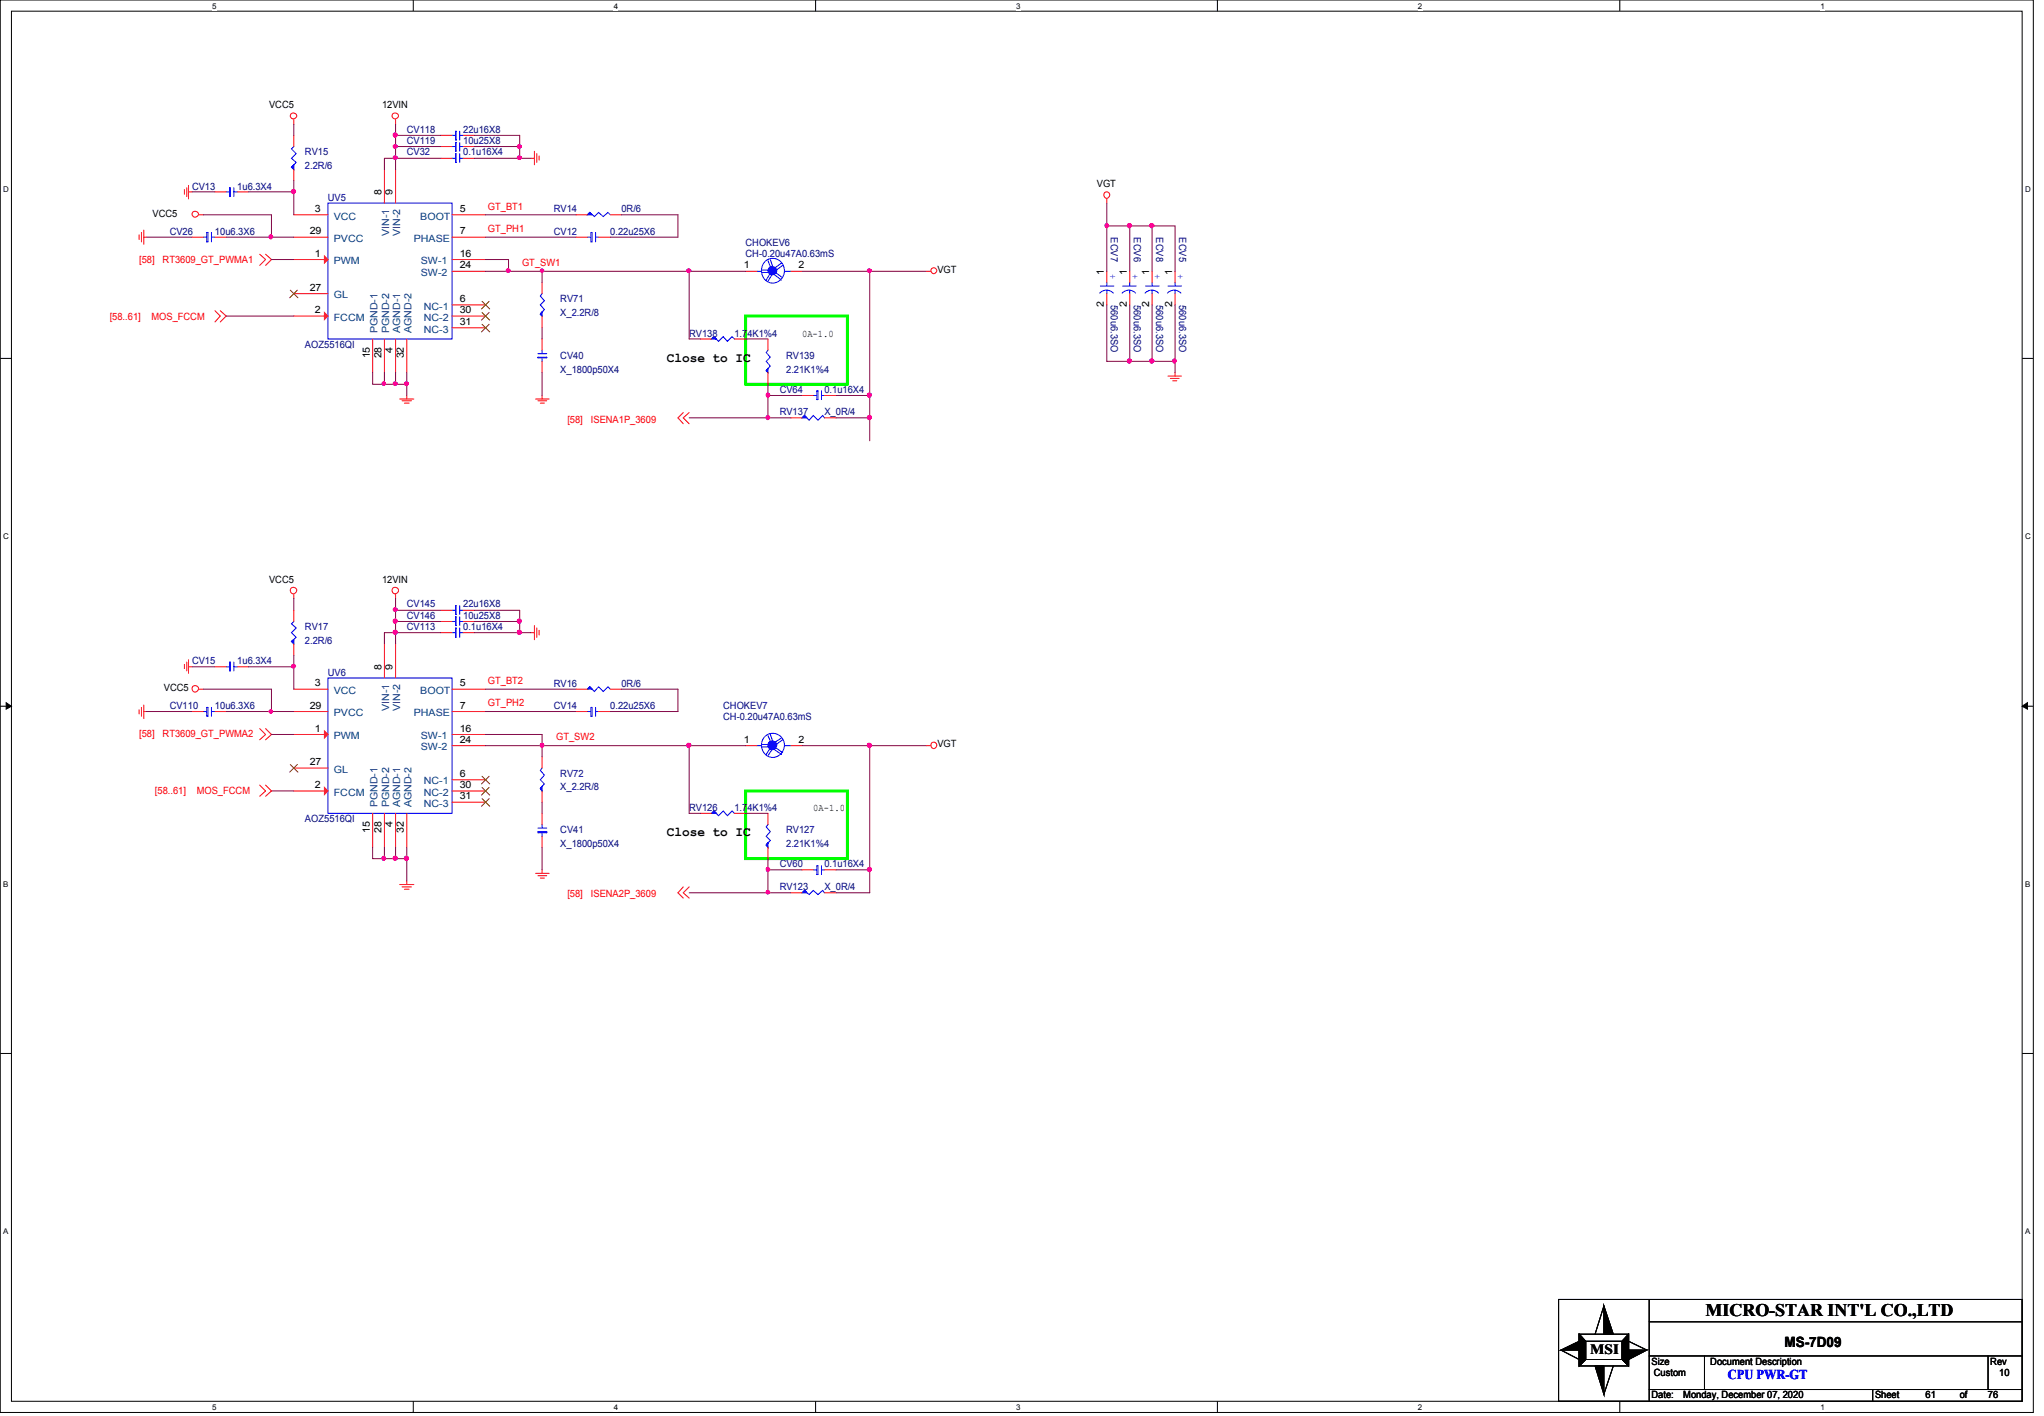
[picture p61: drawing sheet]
<svg xmlns="http://www.w3.org/2000/svg" width="294mm" height="204mm" viewBox="0 0 294 204" stroke-linecap="round" stroke-linejoin="round" font-family="sans-serif">
<defs><g id="words">
<text font-size="2.5" x="245.5" y="189.3">MICRO-STAR INT'L CO.,LTD</text>
<g font-size="2">
<text x="228.9" y="194.7">MSI</text>
<text x="256.8" y="193.7">MS-7D09</text>
</g>
<g font-size="1.9">
<text x="96" y="52.1">Close to IC</text>
<text x="96" y="120.3">Close to IC</text>
</g>
<text font-size="1.9" fill="#00f" x="248.7" y="198.4">CPU PWR-GT</text>
<g font-size="1.4">
<text x="38.7" y="15.6">VCC5</text>
<text x="55" y="15.6">12VIN</text>
<text x="54.9" y="28.1" transform="rotate(-90 54.9 28.1)">8</text>
<text x="56.5" y="28.1" transform="rotate(-90 56.5 28.1)">9</text>
<text x="157.9" y="26.9">VGT</text>
<text x="22" y="31.2">VCC5</text>
<text x="44.6" y="33.7">29</text>
<text x="45.3" y="30.5">3</text>
<text x="66.2" y="30.5">5</text>
<text x="66.2" y="33.7">7</text>
<text x="44.6" y="41.8">27</text>
<text x="45.3" y="36.9">1</text>
<text x="66.2" y="38.6">24</text>
<text x="66.2" y="36.9">16</text>
<text x="107.1" y="38.6">1</text>
<text x="114.9" y="38.6">2</text>
<text x="134.9" y="39.3">VGT</text>
<text x="158.9" y="39.5" transform="rotate(-90 158.9 39.5)">1</text>
<text x="162.2" y="39.5" transform="rotate(-90 162.2 39.5)">1</text>
<text x="165.4" y="39.5" transform="rotate(-90 165.4 39.5)">1</text>
<text x="168.7" y="39.5" transform="rotate(-90 168.7 39.5)">1</text>
<text x="45.3" y="45">2</text>
<text x="66.2" y="43.4">6</text>
<text x="66.2" y="46.7">31</text>
<text x="66.2" y="45">30</text>
<text x="158.9" y="44.2" transform="rotate(-90 158.9 44.2)">2</text>
<text x="162.2" y="44.2" transform="rotate(-90 162.2 44.2)">2</text>
<text x="165.4" y="44.2" transform="rotate(-90 165.4 44.2)">2</text>
<text x="168.7" y="44.2" transform="rotate(-90 168.7 44.2)">2</text>
<text x="53.2" y="51.6" transform="rotate(-90 53.2 51.6)">15</text>
<text x="54.9" y="51.6" transform="rotate(-90 54.9 51.6)">28</text>
<text x="56.5" y="50.7" transform="rotate(-90 56.5 50.7)">4</text>
<text x="58.1" y="51.6" transform="rotate(-90 58.1 51.6)">32</text>
<text x="115.4" y="48.4">0A-1.0</text>
<text x="38.7" y="83.8">VCC5</text>
<text x="55" y="83.8">12VIN</text>
<text x="23.6" y="99.4">VCC5</text>
<text x="44.6" y="101.9">29</text>
<text x="45.3" y="98.7">3</text>
<text x="54.9" y="96.4" transform="rotate(-90 54.9 96.4)">8</text>
<text x="56.5" y="96.4" transform="rotate(-90 56.5 96.4)">9</text>
<text x="66.2" y="98.7">5</text>
<text x="66.2" y="101.9">7</text>
<text x="45.3" y="105.2">1</text>
<text x="66.2" y="106.8">24</text>
<text x="66.2" y="105.2">16</text>
<text x="107.1" y="106.8">1</text>
<text x="114.9" y="106.8">2</text>
<text x="134.9" y="107.5">VGT</text>
<text x="44.6" y="110.1">27</text>
<text x="45.3" y="113.4">2</text>
<text x="66.2" y="111.8">6</text>
<text x="66.2" y="113.4">30</text>
<text x="53.2" y="119.8" transform="rotate(-90 53.2 119.8)">15</text>
<text x="54.9" y="119.8" transform="rotate(-90 54.9 119.8)">28</text>
<text x="56.5" y="119" transform="rotate(-90 56.5 119)">4</text>
<text x="58.1" y="119.8" transform="rotate(-90 58.1 119.8)">32</text>
<text x="66.2" y="115">31</text>
<text x="117" y="116.7">0A-1.0</text>
<text x="237.7" y="196.3">Size</text>
<text x="238" y="198">Custom</text>
<text x="246.2" y="196.3">Document Description</text>
<text x="286.5" y="196.3">Rev</text>
<text x="287.7" y="198">10</text>
<text x="237.7" y="201.2">Date:</text>
<text x="242.3" y="201.2">Monday, December 07, 2020</text>
<text x="269.9" y="201.2">Sheet</text>
<text x="277.2" y="201.2">61</text>
<text x="282.1" y="201.2">of</text>
<text x="286.1" y="201.2">76</text>
</g>
<g font-size="1.4" fill="#000080">
<text x="43.9" y="22.4">RV15</text>
<text x="58.5" y="20.7">CV119</text>
<text x="58.5" y="19.1">CV118</text>
<text x="58.5" y="22.4">CV32</text>
<text x="66.7" y="20.7">10u25X8</text>
<text x="66.7" y="19.1">22u16X8</text>
<text x="66.7" y="22.4">0.1u16X4</text>
<text x="27.6" y="27.3">CV13</text>
<text x="34.2" y="27.3">1u6.3X4</text>
<text x="43.9" y="24.3">2.2R/6</text>
<text x="47.2" y="28.9">UV5</text>
<text x="24.4" y="33.8">CV26</text>
<text x="30.9" y="33.8">10u6.3X6</text>
<text x="79.7" y="33.8">CV12</text>
<text x="79.7" y="30.5">RV14</text>
<text x="87.8" y="33.8">0.22u25X6</text>
<text x="89.4" y="30.5">0R/6</text>
<text x="107.3" y="35.4">CHOKEV6</text>
<text x="159.9" y="34.1" transform="rotate(90 159.9 34.1)">ECV7</text>
<text x="163.2" y="34.1" transform="rotate(90 163.2 34.1)">ECV6</text>
<text x="166.4" y="34.1" transform="rotate(90 166.4 34.1)">ECV8</text>
<text x="169.7" y="34.1" transform="rotate(90 169.7 34.1)">ECV5</text>
<text x="107.3" y="37">CH-0.20u47A0.63mS</text>
<text x="80.6" y="43.5">RV71</text>
<text x="80.6" y="45.5">X_2.2R/8</text>
<text x="159.9" y="43.9" transform="rotate(90 159.9 43.9)">560u6.3SO</text>
<text x="163.2" y="43.9" transform="rotate(90 163.2 43.9)">560u6.3SO</text>
<text x="166.4" y="43.9" transform="rotate(90 166.4 43.9)">560u6.3SO</text>
<text x="169.7" y="43.9" transform="rotate(90 169.7 43.9)">560u6.3SO</text>
<text x="43.9" y="50">AOZ5516QI</text>
<text x="80.6" y="51.6">CV40</text>
<text x="80.6" y="53.6">X_1800p50X4</text>
<text x="99.2" y="48.4">RV138</text>
<text x="105.7" y="48.4">1.74K1%4</text>
<text x="113.2" y="51.6">RV139</text>
<text x="113.2" y="53.6">2.21K1%4</text>
<text x="112.2" y="59.8">RV137</text>
<text x="112.2" y="56.6">CV64</text>
<text x="118.7" y="59.8">X_0R/4</text>
<text x="118.7" y="56.6">0.1u16X4</text>
<text x="58.5" y="89.1">CV146</text>
<text x="58.5" y="87.4">CV145</text>
<text x="66.7" y="89.1">10u25X8</text>
<text x="66.7" y="87.4">22u16X8</text>
<text x="27.6" y="95.5">CV15</text>
<text x="34.2" y="95.5">1u6.3X4</text>
<text x="43.9" y="90.7">RV17</text>
<text x="43.9" y="92.6">2.2R/6</text>
<text x="58.5" y="90.7">CV113</text>
<text x="66.7" y="90.7">0.1u16X4</text>
<text x="47.2" y="97.2">UV6</text>
<text x="79.7" y="98.8">RV16</text>
<text x="89.4" y="98.8">0R/6</text>
<text x="24.4" y="102">CV110</text>
<text x="30.9" y="102">10u6.3X6</text>
<text x="79.7" y="102">CV14</text>
<text x="87.8" y="102">0.22u25X6</text>
<text x="104.1" y="102">CHOKEV7</text>
<text x="104.1" y="103.6">CH-0.20u47A0.63mS</text>
<text x="80.6" y="111.8">RV72</text>
<text x="80.6" y="113.7">X_2.2R/8</text>
<text x="43.9" y="118.3">AOZ5516QI</text>
<text x="80.6" y="119.9">CV41</text>
<text x="99.2" y="116.7">RV126</text>
<text x="105.7" y="116.7">1.74K1%4</text>
<text x="113.2" y="119.9">RV127</text>
<text x="80.6" y="121.8">X_1800p50X4</text>
<text x="112.2" y="124.8">CV60</text>
<text x="113.2" y="121.8">2.21K1%4</text>
<text x="118.7" y="124.8">0.1u16X4</text>
<text x="112.2" y="128">RV123</text>
<text x="118.7" y="128">X_0R/4</text>
</g>
<g font-size="1.4" fill="#004080">
<text x="48" y="31.6">VCC</text>
<text x="48" y="34.8">PVCC</text>
<text x="56" y="34" transform="rotate(-90 56 34)">VIN-1</text>
<text x="57.6" y="34" transform="rotate(-90 57.6 34)">VIN-2</text>
<text x="59.6" y="34.8">PHASE</text>
<text x="60.5" y="31.6">BOOT</text>
<text x="48" y="38">PWM</text>
<text x="60.6" y="39.7">SW-2</text>
<text x="60.6" y="38">SW-1</text>
<text x="48" y="46.1">FCCM</text>
<text x="48" y="42.9">GL</text>
<text x="54.3" y="47.9" transform="rotate(-90 54.3 47.9)">PGND-1</text>
<text x="56" y="47.9" transform="rotate(-90 56 47.9)">PGND-2</text>
<text x="57.6" y="47.9" transform="rotate(-90 57.6 47.9)">AGND-1</text>
<text x="59.2" y="47.9" transform="rotate(-90 59.2 47.9)">AGND-2</text>
<text x="61" y="44.5">NC-1</text>
<text x="61" y="47.8">NC-3</text>
<text x="61" y="46.1">NC-2</text>
<text x="48" y="99.8">VCC</text>
<text x="60.5" y="99.8">BOOT</text>
<text x="48" y="106.3">PWM</text>
<text x="48" y="103">PVCC</text>
<text x="56" y="102.3" transform="rotate(-90 56 102.3)">VIN-1</text>
<text x="57.6" y="102.3" transform="rotate(-90 57.6 102.3)">VIN-2</text>
<text x="59.6" y="103">PHASE</text>
<text x="60.6" y="107.9">SW-2</text>
<text x="60.6" y="106.3">SW-1</text>
<text x="48" y="111.2">GL</text>
<text x="61" y="112.9">NC-1</text>
<text x="48" y="114.5">FCCM</text>
<text x="54.3" y="116.2" transform="rotate(-90 54.3 116.2)">PGND-1</text>
<text x="56" y="116.2" transform="rotate(-90 56 116.2)">PGND-2</text>
<text x="57.6" y="116.2" transform="rotate(-90 57.6 116.2)">AGND-1</text>
<text x="59.2" y="116.2" transform="rotate(-90 59.2 116.2)">AGND-2</text>
<text x="61" y="116.1">NC-3</text>
<text x="61" y="114.5">NC-2</text>
</g>
<g font-size="1.4" fill="#f00">
<text x="70.2" y="30.1">GT_BT1</text>
<text x="70.2" y="33.4">GT_PH1</text>
<text x="20" y="37.8">[58]</text>
<text x="23.4" y="37.8">RT3609_GT_PWMA1</text>
<text x="75.1" y="38.3">GT_SW1</text>
<text x="15.8" y="46">[58..61]</text>
<text x="21.8" y="46">MOS_FCCM</text>
<text x="81.7" y="60.8">[58]</text>
<text x="85" y="60.8">ISENA1P_3609</text>
<text x="70.2" y="98.4">GT_BT2</text>
<text x="70.2" y="101.6">GT_PH2</text>
<text x="20" y="106.1">[58]</text>
<text x="23.4" y="106.1">RT3609_GT_PWMA2</text>
<text x="80" y="106.5">GT_SW2</text>
<text x="22.3" y="114.2">[58..61]</text>
<text x="28.3" y="114.2">MOS_FCCM</text>
<text x="81.7" y="129">[58]</text>
<text x="85" y="129">ISENA2P_3609</text>
</g>
<g font-size="1.4" fill="#00f">
<text x="159.7" y="39.5" transform="rotate(90 159.7 39.5)">+</text>
<text x="162.9" y="39.5" transform="rotate(90 162.9 39.5)">+</text>
<text x="166.2" y="39.5" transform="rotate(90 166.2 39.5)">+</text>
<text x="169.5" y="39.5" transform="rotate(90 169.5 39.5)">+</text>
</g>
<g font-size="1.1">
<text x="30.5" y="1.3">5</text>
<text x="88.3" y="1.3">4</text>
<text x="146.3" y="1.3">3</text>
<text x="204.1" y="1.3">2</text>
<text x="262" y="1.3">1</text>
<text x=".5" y="27.6">D</text>
<text x="291.5" y="27.6">D</text>
<text x=".5" y="77.6">C</text>
<text x="291.5" y="77.6">C</text>
<text x=".5" y="127.6">B</text>
<text x="291.5" y="127.6">B</text>
<text x=".5" y="177.5">A</text>
<text x="291.5" y="177.5">A</text>
<text x="30.5" y="202.9">5</text>
<text x="88.3" y="202.9">4</text>
<text x="146.3" y="202.9">3</text>
<text x="204.1" y="202.9">2</text>
<text x="262" y="202.9">1</text>
</g>
</g></defs>
<path d="M0 0h292.7v203.2h-292.7zM1.6 1.6h289.4v200h-289.4z" fill="none" stroke="#000" stroke-width=".14"/>
<g fill="#fff">
<path d="M30.5 .3h.6v1.2h-.6z"/>
<path d="M30.5 201.9h.6v1.2h-.6z"/>
</g>
<path d="M59.5 0v1.6M59.5 201.6v1.6" fill="none" stroke="#000" stroke-width=".14"/>
<g fill="#fff">
<path d="M88.3 .3h.6v1.2h-.6z"/>
<path d="M88.3 201.9h.6v1.2h-.6z"/>
</g>
<path d="M117.4 0v1.6M117.4 201.6v1.6" fill="none" stroke="#000" stroke-width=".14"/>
<g fill="#fff">
<path d="M146.3 .3h.6v1.2h-.6z"/>
<path d="M146.3 201.9h.6v1.2h-.6z"/>
</g>
<path d="M175.2 0v1.6M175.2 201.6v1.6" fill="none" stroke="#000" stroke-width=".14"/>
<g fill="#fff">
<path d="M204.1 .3h.6v1.2h-.6z"/>
<path d="M204.1 201.9h.6v1.2h-.6z"/>
</g>
<path d="M233.1 0v1.6M233.1 201.6v1.6" fill="none" stroke="#000" stroke-width=".14"/>
<g fill="#fff">
<path d="M262 .3h.6v1.2h-.6z"/>
<path d="M262 201.9h.6v1.2h-.6z"/>
<path d="M.5 26.6h.7v1.3h-.7z"/>
<path d="M291.5 26.6h.7v1.3h-.7z"/>
<path d="M.5 76.5h.7v1.3h-.7z"/>
<path d="M291.5 76.5h.7v1.3h-.7z"/>
</g>
<path d="M0 51.6h1.6M291 51.6h1.7" fill="none" stroke="#000" stroke-width=".14"/>
<g fill="#fff">
<path d="M.5 126.6h.6v1.2h-.6z"/>
<path d="M291.5 126.6h.6v1.2h-.6z"/>
</g>
<path d="M0 101.6h1.6M.9 101.1l.7 .5-.7 .4zM291 101.6h1.7M291 101.6l.8-.5v.9z" fill="none" stroke="#000" stroke-width=".14"/>
<path d="M.9 101.1l.7 .5-.7 .4zM291 101.6l.8-.5v.9z" fill="#000"/>
<g fill="#fff">
<path d="M.5 176.5h.6v1.3h-.6z"/>
<path d="M291.5 176.5h.6v1.3h-.6z"/>
</g>
<g fill="none" stroke="#000" stroke-width=".14">
<path d="M0 151.6h1.6M291 151.6h1.7M224.3 186.9h66.7v14.7h-66.7zM224.7 194.2l2.6-1.2v1.2zM224.7 194.2l2.6 1.4M227.3 191.9l.9 1.1v2.6l-.9 .9zM227.3 191.9l.9 1.1M227.3 191.9h7.1v4.6h-7.1zM228.2 195.6l-.9 .9M228.2 193h5.3v2.6h-5.3zM229.6 196.5h1.2v4.1zM230.8 187.9l1.4 4h-1.4z"/>
<path d="M230.8 187.9l-1.2 4M232.2 196.5l-1.4 4.1M233.5 195.6l.9 .9M234.4 193l2.6 1.2M234.4 194.2h2.6l-2.6 1.4zM234.4 191.9v4.6l-.9-.9v-2.6zM234.4 191.9l-.9 1.1M237.4 199.9h53.6M237.4 195.1h53.6M237.4 190.2h53.6M237.4 186.9v14.7M245.3 195.1v4.8"/>
<path d="M269.5 199.9v1.7M286.1 195.1v4.8"/>
</g>
<path d="M107.3 45.5h14.7v9.8h-14.7zM107.3 113.8h14.7v9.7h-14.7z" fill="none" stroke="#0f0" stroke-width=".42"/>
<g fill="none" stroke="#f00" stroke-width=".14">
<path d="M42.3 17.2v.7M56.9 17.2v.7M20 33.8v.7M20.4 33.4v1.4M20.7 34.1h.4M20.7 33.1v2M26.5 27.3v.6M26.9 27v1.3M27.1 27.6h.5M27.1 26.7v1.9M28.7 30.9h.5M30.9 27.6h1.7"/>
<path d="M34.2 27.6h1.6M37.4 36.6l.8 .7-.8 .9M38.2 36.6l.9 .7-.9 .9M63.5 21.1h1.6M66.7 21.1h1.6M76.4 22.8h.5M76.9 21.8v1.9M77.3 22.1v1.3M77.6 22.4v.6M82.9 34.1h1.6M86.1 34.1h1.7M133.3 39h.7"/>
<path d="M159.3 28.6v.6M30.9 44.7l.8 .8-.8 .8M31.7 44.7l.9 .8-.9 .8M57.5 57.4h2.1M57.9 57.7h1.3M58.2 58h.7M58.5 56.9v.5M77.1 57.4h1.9M77.4 57.7h1.3M77.8 58h.6M78 56.9v.5M98.3 59.4l-.7 .7 .7 .9"/>
<path d="M99.2 59.4l-.9 .7 .9 .9M168.1 54.1h2M168.4 54.4h1.3M168.8 54.8h.6M169.1 53.6v.5M26.5 95.6v.6M26.9 95.3v1.2M27.1 95.9h.5M27.1 94.9v2M28.7 99.1h.5M30.9 95.9h1.7M34.2 95.9h1.6"/>
<path d="M42.3 85.5v.6M56.9 85.5v.6M76.4 91h.5M76.9 90v2M77.3 90.3v1.4M77.6 90.7v.7M20 102.1v.6M20.4 101.8v1.2M20.7 102.4h.4M20.7 101.4v2M37.4 112.9l.8 .9-.8 .8M37.4 104.8l.8 .9-.8 .7"/>
<path d="M38.2 112.9l.9 .9-.9 .8M38.2 104.8l.9 .9-.9 .7M133.3 107.3h.7M57.5 127.3h2.1M57.9 127.6h1.3M58.2 127.9h.7M58.5 126.7v.6M77.1 125.6h1.9M77.4 126h1.3M77.8 126.3h.6M78 125.1v.5M98.3 127.6l-.7 .8 .7 .8"/>
<path d="M99.2 127.6l-.9 .8 .9 .8"/>
<circle cx="42.3" cy="16.7" r=".45"/>
<circle cx="56.9" cy="16.7" r=".45"/>
<circle cx="28.1" cy="30.8" r=".45"/>
<circle cx="134.4" cy="38.9" r=".42"/>
<circle cx="159.3" cy="28.1" r=".45"/>
<circle cx="28.1" cy="99.1" r=".48"/>
<circle cx="42.2" cy="85" r=".48"/>
<circle cx="56.9" cy="85" r=".48"/>
<circle cx="134.4" cy="107.2" r=".45"/>
</g>
<g fill="#000">
<path d="M224.7 194.2l2.6-1.2v1.2zM230.8 187.9l1.4 4h-1.4zM234.4 194.2h2.6l-2.6 1.4zM229.6 196.5h1.2v4.1z"/>
<path d="M227.3 191.9l.9 1.1v2.6l-.9 .9z" fill-rule="evenodd"/>
<path d="M227.3 191.9l.9 1.1v2.6l-.9 .9z" fill-rule="evenodd"/>
<path d="M227.3 191.9l.9 1.1v2.6l-.9 .9z" fill-rule="evenodd"/>
<path d="M234.4 191.9v4.6l-.9-.9v-2.6z" fill-rule="evenodd"/>
<path d="M234.4 191.9v4.6l-.9-.9v-2.6z" fill-rule="evenodd"/>
<path d="M234.4 191.9v4.6l-.9-.9v-2.6z" fill-rule="evenodd"/>
</g>
<g fill="none" stroke="#00f" stroke-width=".14">
<path d="M32.6 27.6h.5M33.1 27v1.3zM33.7 27v1.3M33.7 27.6h.5M65.1 21.1h.5M65.6 20.5h.1v1.3h-.1zM66.2 20.5v1.3M66.2 21.1h.5M84.5 34.1h.5M85 33.4h.2v1.4h-.2zM85.7 33.4v1.4M85.7 34.1h.4"/>
<path d="M32.6 95.9h.5M33.1 95.3v1.2zM33.7 95.3v1.2M33.7 95.9h.5M42.3 89.4l-.4 .3 .7 .6-.7 .7 .7 .7-.7 .6 .4 .3"/>
</g>
<path d="M41.9 92.3l.4-.3v.6l-.4-.3 .4-.3z" fill-rule="evenodd" fill="#00f"/>
<g fill="none" stroke="#00f" stroke-width=".14">
<path d="M65.1 19.5h.5M65.6 18.9h.1v1.3h-.1zM66.2 18.9v1.3M66.2 19.5h.5M29.2 34.1h.6M29.8 33.4h.1v1.4h-.1zM30.4 33.4v1.4M30.4 34.1h.5M78 42.2l-.2 .4 .6 .7-.6 .6 .6 .6-.6 .7 .2 .3M168 42.2a1.33 1.33 0 0 1 2 0M168.1 41.1h2M169.1 41.7v.5"/>
<path d="M169.1 40.6v.5M41.9 92.3l.4-.3v.6l-.4-.3 .4-.3zM29.2 102.4h.6M29.8 101.8h.1v1.2h-.1zM30.4 101.8v1.2M30.4 102.4h.5M77.4 119.1h1.3M77.4 119.6h1.3v.2h-1.3zM78 119.8v.5M78 118.6v.5"/>
</g>
<path d="M63.5 19.5h1.6M66.7 19.5h1.6M27.6 34.1h1.6M30.9 34.1h1.7M169.1 39v1.6M169.1 42.2v1.7M42.3 92.6v1.6M42.3 87.8v1.6M27.6 102.4h1.6M30.9 102.4h1.7M78 117v1.6M78 120.3v1.6" fill="none" stroke="#f00" stroke-width=".14"/>
<path d="M78 44.9v.6l-.2-.3z" fill-rule="evenodd" fill="#00f"/>
<g fill="none" stroke="#00f" stroke-width=".14">
<path d="M65.1 22.8h.5M65.6 22.1h.1v1.3h-.1zM66.2 22.1v1.3M66.2 22.8h.5M78 44.9v.6l-.2-.3zM110.5 50.4l-.2 .3 .6 .7-.6 .6 .6 .7-.6 .6 .2 .3M164.8 42.2a1.33 1.33 0 0 1 2 0M164.9 41.1h1.9M165.8 41.7v.5M165.8 40.6v.5M117.1 125.1h.5M117.6 124.5h.1v1.3h-.1z"/>
<path d="M118.2 124.5v1.3M118.2 125.1h.5"/>
</g>
<path d="M63.5 22.8h1.6M66.7 22.8h1.6M165.8 39v1.6M78 45.5v1.7M78 40.6v1.6M165.8 42.2v1.7M115.4 125.1h1.7M118.7 125.1h1.7" fill="none" stroke="#f00" stroke-width=".14"/>
<path d="M110.5 53v.6l-.2-.3z" fill-rule="evenodd" fill="#00f"/>
<path d="M42.3 21.1l-.4 .3 .7 .7-.7 .7 .7 .6-.7 .6 .4 .4M110.5 53v.6l-.2-.3z" fill="none" stroke="#00f" stroke-width=".14"/>
<path d="M110.5 53.6v1.7M110.5 48.8v1.6" fill="none" stroke="#f00" stroke-width=".14"/>
<path d="M41.9 24l.4-.3v.7l-.4-.4 .4-.3z" fill-rule="evenodd" fill="#00f"/>
<path d="M41.9 24l.4-.3v.7l-.4-.4 .4-.3zM77.4 50.9h1.3M77.4 51.4h1.3v.1h-1.3zM78 51.5v.5M78 50.4v.5M102.4 117l.3-.3 .7 .7 .7-.7 .6 .7 .7-.7 .3 .3" fill="none" stroke="#00f" stroke-width=".14"/>
<path d="M42.3 19.5v1.6M42.3 24.4v1.6M78 52v1.6M78 48.8v1.6" fill="none" stroke="#f00" stroke-width=".14"/>
<path d="M102.7 116.7l.4 .3h-.7l.3-.3 .4 .3z" fill-rule="evenodd" fill="#00f"/>
<path d="M84.5 30.9l.4-.3 .7 .6 .5-.6 .7 .6 .7-.6 .3 .3M102.7 116.7l.4 .3h-.7l.3-.3 .4 .3z" fill="none" stroke="#00f" stroke-width=".14"/>
<path d="M100.8 117h1.6M105.7 117h1.6" fill="none" stroke="#f00" stroke-width=".14"/>
<path d="M84.9 30.6l.3 .3h-.7l.4-.3 .3 .3z" fill-rule="evenodd" fill="#00f"/>
<path d="M84.9 30.6l.3 .3h-.7l.4-.3 .3 .3zM161.5 42.2a1.33 1.33 0 0 1 1.9 0M161.6 41.1h1.9M162.6 41.7v.5M162.6 40.6v.5M115.4 60.1l.4-.3 .7 .7 .6-.7 .6 .7 .7-.7 .3 .3M65.1 89.4h.5M65.6 88.7h.1v1.3h-.1zM66.2 88.7v1.3M66.2 89.4h.5" fill="none" stroke="#00f" stroke-width=".14"/>
<path d="M82.9 30.9h1.6M87.8 30.9h1.6M162.6 39v1.6M162.6 42.2v1.7M63.5 89.4h1.6M66.7 89.4h1.6" fill="none" stroke="#f00" stroke-width=".14"/>
<path d="M115.8 59.8l.3 .3h-.7l.4-.3 .3 .3z" fill-rule="evenodd" fill="#00f"/>
<path d="M102.4 48.8l.3-.4 .7 .7 .7-.7 .6 .7 .7-.7 .3 .4M115.8 59.8l.3 .3h-.7l.4-.3 .3 .3zM117.1 56.9h.5M117.6 56.2h.1v1.3h-.1zM118.2 56.2v1.3M118.2 56.9h.5M158.3 42.2a1.33 1.33 0 0 1 1.9 0M158.4 41.1h1.9M159.3 41.7v.5M159.3 40.6v.5" fill="none" stroke="#00f" stroke-width=".14"/>
<path d="M159.3 39v1.6M115.4 56.9h1.7M118.7 56.9h1.7M159.3 42.2v1.7M113.8 60.1h1.6M118.7 60.1h1.7" fill="none" stroke="#f00" stroke-width=".14"/>
<path d="M102.7 48.4l.4 .4h-.7l.3-.4 .4 .4z" fill-rule="evenodd" fill="#00f"/>
<path d="M102.7 48.4l.4 .4h-.7l.3-.4 .4 .4zM47.2 97.5h17.9v19.5h-17.9z" fill="none" stroke="#00f" stroke-width=".14"/>
<path d="M100.8 48.8h1.6M105.7 48.8h1.6" fill="none" stroke="#f00" stroke-width=".14"/>
<path d="M46.7 105.2l.5 .5-.5 .5z" fill="#f00"/>
<path d="M42.3 105.7h4.9M46.7 105.2l.5 .5-.5 .5z" fill="none" stroke="#f00" stroke-width=".14"/>
<path d="M46.7 113.3l.5 .5-.5 .5z" fill="#f00"/>
<g fill="none" stroke="#f00" stroke-width=".14">
<path d="M42.3 99.1h4.9M55.3 92.6v4.9M56.9 92.6v4.9M65.1 99.1h4.8M42.3 113.8h4.9M42.3 110.5h4.9M42.3 102.4h4.9M46.7 113.3l.5 .5-.5 .5zM53.6 117v4.9M55.3 117v4.9M56.9 117v4.9M58.5 117v4.9"/>
<path d="M65.1 112.2h4.8M65.1 102.4h4.8M65.1 107.3h4.8M65.1 115.4h4.8M65.1 113.8h4.8M65.1 105.7h4.8"/>
</g>
<path d="M41.8 110l1.1 1.1M42.8 110l-1.1 1.1M69.4 111.7l1.1 1.1M69.4 114.9l1.1 1.1M69.4 113.3l1.1 1.1M70.4 111.7l-1.1 1.1M70.4 114.9l-1.1 1.1M70.4 113.3l-1.1 1.1" fill="none" stroke="#804000" stroke-width=".14"/>
<path d="M110.5 118.6l-.2 .4 .6 .6-.6 .7 .6 .6-.6 .7 .2 .3" fill="none" stroke="#00f" stroke-width=".14"/>
<path d="M110.5 121.2v.7l-.2-.3z" fill-rule="evenodd" fill="#00f"/>
<path d="M110.5 121.2v.7l-.2-.3z" fill="none" stroke="#00f" stroke-width=".14"/>
<path d="M110.5 117v1.6M110.5 121.9v1.6" fill="none" stroke="#f00" stroke-width=".14"/>
<circle cx="111.2" cy="107.2" r=".64" fill="#00f"/>
<g fill="none" stroke="#00f" stroke-width=".14">
<path d="M65.1 87.8h.5M65.6 87.1h.1v1.3h-.1zM66.2 87.1v1.3M66.2 87.8h.5M84.5 102.4h.5M85 101.8h.2v1.2h-.2zM85.7 101.8v1.2M85.7 102.4h.4M108.9 107.3h.7M109.6 107.1h.9M109.6 107.4h.9M110.1 106a1.7 1.7 0 0 1 2.2 0 1.7 1.7 0 0 1 .3 2.2 1.7 1.7 0 0 1-2.2 .5 1.85 1.85 0 0 1-.3-2.7z"/>
<path d="M110.5 105.8l.4 .8M110.9 105.7l.3 .9M110.9 107.6l-.6 .9M111 108l-.5 .7M111.4 107.8l1.1 .7M111.7 107.6l.9 .7M112.5 106.2l-1 .6M112.6 106.4l-.9 .7M113 107.3h.8M115.4 128.4l.4-.3 .7 .6 .6-.6 .6 .6 .7-.6 .3 .3"/>
<circle cx="111.2" cy="107.2" r=".64"/>
</g>
<path d="M63.5 87.8h1.6M66.7 87.8h1.6M82.9 102.4h1.6M86.1 102.4h1.7M107.3 107.3h1.6M113.8 107.3h1.6" fill="none" stroke="#f00" stroke-width=".14"/>
<path d="M115.8 128.1l.3 .3h-.7l.4-.3 .3 .3z" fill-rule="evenodd" fill="#00f"/>
<path d="M78 110.5l-.2 .3 .6 .7-.6 .7 .6 .6-.6 .7 .2 .3M115.8 128.1l.3 .3h-.7l.4-.3 .3 .3z" fill="none" stroke="#00f" stroke-width=".14"/>
<path d="M113.8 128.4h1.6M118.7 128.4h1.7" fill="none" stroke="#f00" stroke-width=".14"/>
<path d="M78 113.1v.7l-.2-.3z" fill-rule="evenodd" fill="#00f"/>
<path d="M65.1 91h.5M65.6 90.3h.1v1.4h-.1zM66.2 90.3v1.4M66.2 91h.5M78 113.1v.7l-.2-.3z" fill="none" stroke="#00f" stroke-width=".14"/>
<path d="M63.5 91h1.6M66.7 91h1.6M78 113.8v1.6M78 108.9v1.6" fill="none" stroke="#f00" stroke-width=".14"/>
<circle cx="111.2" cy="38.9" r=".62" fill="#00f"/>
<g fill="none" stroke="#00f" stroke-width=".14">
<path d="M47.2 29.2h17.9v19.6h-17.9zM108.9 39h.7M109.6 38.9h.9M109.6 39.2h.9M110.1 37.7a1.74 1.74 0 0 1 2.7 .7 1.74 1.74 0 0 1-1.6 2.3 1.82 1.82 0 0 1-1.5-1.1 1.82 1.82 0 0 1 .4-1.9zM110.5 37.5l.4 .9M110.9 37.3l.3 1.1M110.9 39.3l-.6 1M111 39.6l-.5 .9M111.4 39.5l1.1 .8M111.7 39.3l.9 .7M112.5 37.8l-1 .7"/>
<path d="M112.6 38.2l-.9 .7M113 39h.8"/>
<circle cx="111.2" cy="38.9" r=".62"/>
</g>
<path d="M107.3 39h1.6M113.8 39h1.6" fill="none" stroke="#f00" stroke-width=".14"/>
<path d="M46.7 36.8l.5 .5-.5 .5z" fill="#f00"/>
<path d="M42.3 37.3h4.9M46.7 36.8l.5 .5-.5 .5z" fill="none" stroke="#f00" stroke-width=".14"/>
<path d="M46.7 45l.5 .5-.5 .5z" fill="#f00"/>
<g fill="none" stroke="#f00" stroke-width=".14">
<path d="M42.3 30.9h4.9M42.3 34.1h4.9M55.3 24.4v4.8M56.9 24.4v4.8M65.1 30.9h4.8M65.1 34.1h4.8M65.1 39h4.8M65.1 37.3h4.8M42.3 45.5h4.9M42.3 42.2h4.9M46.7 45l.5 .5-.5 .5zM53.6 48.8v4.8"/>
<path d="M55.3 48.8v4.8M56.9 48.8v4.8M58.5 48.8v4.8M65.1 43.9h4.8M65.1 47.2h4.8M65.1 45.5h4.8"/>
</g>
<path d="M41.8 41.7l1.1 1.1M42.8 41.7l-1.1 1.1M69.4 43.4l1.1 1.1M69.4 46.7l1.1 1.1M69.4 45l1.1 1.1M70.4 43.4l-1.1 1.1M70.4 46.7l-1.1 1.1M70.4 45l-1.1 1.1" fill="none" stroke="#804000" stroke-width=".14"/>
<path d="M84.5 99.1l.4-.3 .7 .7 .5-.7 .7 .7 .7-.7 .3 .3" fill="none" stroke="#00f" stroke-width=".14"/>
<path d="M84.9 98.8l.3 .3h-.7l.4-.3 .3 .3z" fill-rule="evenodd" fill="#00f"/>
<path d="M84.9 98.8l.3 .3h-.7l.4-.3 .3 .3z" fill="none" stroke="#00f" stroke-width=".14"/>
<path d="M82.9 99.1h1.6M87.8 99.1h1.6" fill="none" stroke="#f00" stroke-width=".14"/>
<path d="M159.3 29.2v3.3h3.3" fill="none" stroke="#800040" stroke-width=".14"/>
<circle cx="162.5" cy="32.5" r=".31" fill="#f0f"/>
<circle cx="162.5" cy="32.5" r=".31" fill="none" stroke="#f0f" stroke-width=".14"/>
<circle cx="159.3" cy="32.5" r=".28" fill="#f0f"/>
<circle cx="159.3" cy="32.5" r=".28" fill="none" stroke="#f0f" stroke-width=".14"/>
<path d="M159.3 32.5v6.5M162.6 32.5v6.5M159.3 43.9v8.1h3.3" fill="none" stroke="#800040" stroke-width=".14"/>
<circle cx="162.5" cy="51.9" r=".31" fill="#f0f"/>
<circle cx="162.5" cy="51.9" r=".31" fill="none" stroke="#f0f" stroke-width=".14"/>
<path d="M162.6 43.9v8.1M169.1 52v1.6" fill="none" stroke="#800040" stroke-width=".14"/>
<circle cx="169" cy="51.9" r=".28" fill="#f0f"/>
<circle cx="169" cy="51.9" r=".28" fill="none" stroke="#f0f" stroke-width=".14"/>
<path d="M56.9 17.9v1.6" fill="none" stroke="#800040" stroke-width=".14"/>
<circle cx="56.9" cy="19.4" r=".31" fill="#f0f"/>
<circle cx="56.9" cy="19.4" r=".31" fill="none" stroke="#f0f" stroke-width=".14"/>
<path d="M63.5 19.5h-6.6v1.6h6.6M68.3 19.5h6.5v1.6" fill="none" stroke="#800040" stroke-width=".14"/>
<circle cx="56.9" cy="21.1" r=".28" fill="#f0f"/>
<circle cx="56.9" cy="21.1" r=".28" fill="none" stroke="#f0f" stroke-width=".14"/>
<path d="M56.9 21.1v1.7M68.3 21.1h6.5" fill="none" stroke="#800040" stroke-width=".14"/>
<circle cx="74.8" cy="21.1" r=".28" fill="#f0f"/>
<circle cx="74.8" cy="21.1" r=".28" fill="none" stroke="#f0f" stroke-width=".14"/>
<path d="M63.5 22.8h-6.6v1.6M74.8 21.1v1.7h-6.5" fill="none" stroke="#800040" stroke-width=".14"/>
<circle cx="74.8" cy="22.7" r=".28" fill="#f0f"/>
<circle cx="74.8" cy="22.7" r=".28" fill="none" stroke="#f0f" stroke-width=".14"/>
<path d="M55.3 22.8h1.6M74.8 22.8h1.6" fill="none" stroke="#800040" stroke-width=".14"/>
<circle cx="56.9" cy="22.7" r=".28" fill="#f0f"/>
<circle cx="56.9" cy="22.7" r=".28" fill="none" stroke="#f0f" stroke-width=".14"/>
<path d="M55.3 22.8v1.6M125.2 60.1v3.3" fill="none" stroke="#800040" stroke-width=".14"/>
<circle cx="125.1" cy="60.1" r=".31" fill="#f0f"/>
<circle cx="125.1" cy="60.1" r=".31" fill="none" stroke="#f0f" stroke-width=".14"/>
<path d="M69.9 34.1h13M69.9 39h3.3M69.9 30.9h13M78 40.6v-1.6h21.2v9.8" fill="none" stroke="#800040" stroke-width=".14"/>
<circle cx="99.2" cy="39" r=".28" fill="#f0f"/>
<circle cx="99.2" cy="39" r=".28" fill="none" stroke="#f0f" stroke-width=".14"/>
<path d="M99.2 39h8.1M115.4 39h9.8M133.3 39h-8.1v17.9" fill="none" stroke="#800040" stroke-width=".14"/>
<circle cx="125.2" cy="39" r=".28" fill="#f0f"/>
<circle cx="125.2" cy="39" r=".28" fill="none" stroke="#f0f" stroke-width=".14"/>
<circle cx="125.1" cy="56.8" r=".31" fill="#f0f"/>
<circle cx="125.1" cy="56.8" r=".31" fill="none" stroke="#f0f" stroke-width=".14"/>
<path d="M99.2 48.8h1.6M107.3 48.8h3.2M110.5 55.3v1.6h4.9" fill="none" stroke="#800040" stroke-width=".14"/>
<circle cx="110.5" cy="56.8" r=".28" fill="#f0f"/>
<circle cx="110.5" cy="56.8" r=".28" fill="none" stroke="#f0f" stroke-width=".14"/>
<path d="M110.5 56.9v3.2M120.4 56.9h4.8v3.2M99.2 60.1h11.3M110.5 60.1h3.3" fill="none" stroke="#800040" stroke-width=".14"/>
<circle cx="110.5" cy="60.1" r=".28" fill="#f0f"/>
<circle cx="110.5" cy="60.1" r=".28" fill="none" stroke="#f0f" stroke-width=".14"/>
<path d="M69.9 37.3h3.3v1.7h4.8M89.4 30.9h8.2v3.2h-9.8M78 47.2v1.6M78 53.6v3.3M120.4 60.1h4.8" fill="none" stroke="#800040" stroke-width=".14"/>
<circle cx="73.2" cy="39" r=".28" fill="#f0f"/>
<circle cx="73.2" cy="39" r=".28" fill="none" stroke="#f0f" stroke-width=".14"/>
<path d="M77.8 38.8l.2-.1 .3 .2-.3 .3-.2-.1z" fill-rule="evenodd" fill="#f0f"/>
<path d="M77.8 38.8l.2-.1 .3 .2-.3 .3-.2-.1z" fill="none" stroke="#f0f" stroke-width=".14"/>
<path d="M55.3 53.6v1.7M56.9 53.6v1.7M58.5 53.6v1.7" fill="none" stroke="#800040" stroke-width=".14"/>
<circle cx="58.5" cy="55.2" r=".28" fill="#f0f"/>
<circle cx="58.5" cy="55.2" r=".28" fill="none" stroke="#f0f" stroke-width=".14"/>
<path d="M55.3 55.3h1.6" fill="none" stroke="#800040" stroke-width=".14"/>
<path d="M55 55.1l.2-.1 .3 .2-.3 .3-.1-.1z" fill-rule="evenodd" fill="#f0f"/>
<path d="M55 55.1l.2-.1 .3 .2-.3 .3-.1-.1z" fill="none" stroke="#f0f" stroke-width=".14"/>
<circle cx="56.9" cy="55.2" r=".28" fill="#f0f"/>
<circle cx="56.9" cy="55.2" r=".28" fill="none" stroke="#f0f" stroke-width=".14"/>
<path d="M27.6 27.6h3.3M39.1 37.3h3.2M42.3 26v1.6h-6.5M53.6 53.6v1.7h1.7M56.9 55.3h1.6v1.6" fill="none" stroke="#800040" stroke-width=".14"/>
<circle cx="42.2" cy="27.5" r=".31" fill="#f0f"/>
<circle cx="42.2" cy="27.5" r=".31" fill="none" stroke="#f0f" stroke-width=".14"/>
<path d="M21.1 34.1h6.5M29.2 30.9h9.9M32.6 34.1h6.5" fill="none" stroke="#800040" stroke-width=".14"/>
<circle cx="39" cy="34.1" r=".28" fill="#f0f"/>
<circle cx="39" cy="34.1" r=".28" fill="none" stroke="#f0f" stroke-width=".14"/>
<path d="M42.3 17.9v1.6M39.1 30.9v3.2h3.2M42.3 27.6v3.3M162.6 32.5h6.5v6.5M165.8 32.5v6.5M32.6 45.5h9.7M165.8 43.9v8.1M169.1 43.9v8.1" fill="none" stroke="#800040" stroke-width=".14"/>
<circle cx="165.8" cy="32.5" r=".31" fill="#f0f"/>
<circle cx="165.8" cy="32.5" r=".31" fill="none" stroke="#f0f" stroke-width=".14"/>
<path d="M165.8 52h3.3" fill="none" stroke="#800040" stroke-width=".14"/>
<circle cx="165.8" cy="51.9" r=".31" fill="#f0f"/>
<circle cx="165.8" cy="51.9" r=".31" fill="none" stroke="#f0f" stroke-width=".14"/>
<path d="M162.6 52h3.2M56.9 91h-1.6v1.6M53.6 121.9v1.6h1.7M56.9 123.5h1.6" fill="none" stroke="#800040" stroke-width=".14"/>
<circle cx="56.9" cy="91" r=".31" fill="#f0f"/>
<circle cx="56.9" cy="91" r=".31" fill="none" stroke="#f0f" stroke-width=".14"/>
<path d="M69.9 99.1h13M39.1 105.7h3.2M69.9 102.4h13M69.9 105.7h8.1v1.6h-8.1" fill="none" stroke="#800040" stroke-width=".14"/>
<circle cx="78" cy="107.2" r=".28" fill="#f0f"/>
<circle cx="78" cy="107.2" r=".28" fill="none" stroke="#f0f" stroke-width=".14"/>
<path d="M99.2 107.3h-21.2v1.6" fill="none" stroke="#800040" stroke-width=".14"/>
<circle cx="99.1" cy="107.2" r=".31" fill="#f0f"/>
<circle cx="99.1" cy="107.2" r=".31" fill="none" stroke="#f0f" stroke-width=".14"/>
<path d="M107.3 107.3h-8.1v9.7M115.4 107.3h9.8M133.3 107.3h-8.1v17.8" fill="none" stroke="#800040" stroke-width=".14"/>
<circle cx="125.1" cy="107.2" r=".31" fill="#f0f"/>
<circle cx="125.1" cy="107.2" r=".31" fill="none" stroke="#f0f" stroke-width=".14"/>
<circle cx="125.1" cy="125.1" r=".31" fill="#f0f"/>
<circle cx="125.1" cy="125.1" r=".31" fill="none" stroke="#f0f" stroke-width=".14"/>
<path d="M99.2 117h1.6M107.3 117h3.2M55.3 121.9v1.6M56.9 121.9v1.6M58.5 121.9v1.6" fill="none" stroke="#800040" stroke-width=".14"/>
<circle cx="58.5" cy="123.5" r=".31" fill="#f0f"/>
<circle cx="58.5" cy="123.5" r=".31" fill="none" stroke="#f0f" stroke-width=".14"/>
<path d="M55.3 123.5h1.6" fill="none" stroke="#800040" stroke-width=".14"/>
<circle cx="56.9" cy="123.5" r=".31" fill="#f0f"/>
<circle cx="56.9" cy="123.5" r=".31" fill="none" stroke="#f0f" stroke-width=".14"/>
<circle cx="55.2" cy="123.5" r=".28" fill="#f0f"/>
<circle cx="55.2" cy="123.5" r=".28" fill="none" stroke="#f0f" stroke-width=".14"/>
<path d="M58.5 123.5v3.2M110.5 123.5v1.6h4.9" fill="none" stroke="#800040" stroke-width=".14"/>
<circle cx="110.5" cy="125.1" r=".28" fill="#f0f"/>
<circle cx="110.5" cy="125.1" r=".28" fill="none" stroke="#f0f" stroke-width=".14"/>
<path d="M99.2 128.4h11.3M110.5 128.4h3.3M110.5 125.1v3.3M120.4 125.1h4.8v3.3" fill="none" stroke="#800040" stroke-width=".14"/>
<path d="M110.3 128.2l.2-.1 .3 .3-.3 .2-.2-.1z" fill-rule="evenodd" fill="#f0f"/>
<path d="M110.3 128.2l.2-.1 .3 .3-.3 .2-.2-.1z" fill="none" stroke="#f0f" stroke-width=".14"/>
<path d="M42.3 94.2v1.7M56.9 86.1v3.3M87.8 102.4h9.8M120.4 128.4h4.8" fill="none" stroke="#800040" stroke-width=".14"/>
<circle cx="56.9" cy="87.7" r=".28" fill="#f0f"/>
<circle cx="56.9" cy="87.7" r=".28" fill="none" stroke="#f0f" stroke-width=".14"/>
<path d="M56.9 87.8h6.6M63.5 89.4h-6.6v1.6M68.3 87.8h6.5v1.6" fill="none" stroke="#800040" stroke-width=".14"/>
<circle cx="56.9" cy="89.4" r=".31" fill="#f0f"/>
<circle cx="56.9" cy="89.4" r=".31" fill="none" stroke="#f0f" stroke-width=".14"/>
<path d="M68.3 89.4h6.5" fill="none" stroke="#800040" stroke-width=".14"/>
<circle cx="74.7" cy="89.4" r=".31" fill="#f0f"/>
<circle cx="74.7" cy="89.4" r=".31" fill="none" stroke="#f0f" stroke-width=".14"/>
<path d="M63.5 91h-6.6v1.6M74.8 89.4v1.6h-6.5" fill="none" stroke="#800040" stroke-width=".14"/>
<circle cx="74.7" cy="91" r=".31" fill="#f0f"/>
<circle cx="74.7" cy="91" r=".31" fill="none" stroke="#f0f" stroke-width=".14"/>
<path d="M27.6 95.9h3.3M35.8 95.9h6.5M74.8 91h1.6" fill="none" stroke="#800040" stroke-width=".14"/>
<circle cx="42.3" cy="95.9" r=".28" fill="#f0f"/>
<circle cx="42.3" cy="95.9" r=".28" fill="none" stroke="#f0f" stroke-width=".14"/>
<path d="M29.2 99.1h9.9M89.4 99.1h8.2v3.3M21.1 102.4h6.5M32.6 102.4h6.5" fill="none" stroke="#800040" stroke-width=".14"/>
<path d="M38.8 102.2l.2-.1 .2 .3-.2 .2-.2-.1z" fill-rule="evenodd" fill="#f0f"/>
<path d="M38.8 102.2l.2-.1 .2 .3-.2 .2-.2-.1z" fill="none" stroke="#f0f" stroke-width=".14"/>
<path d="M39.1 99.1v3.3h3.2M42.3 95.9v3.2M42.3 86.1v1.7M39.1 113.8h3.2M78 115.4v1.6M78 121.9v3.2" fill="none" stroke="#800040" stroke-width=".14"/>
<circle cx="162.5" cy="32.5" r=".31" fill="#f0f"/>
<circle cx="162.5" cy="32.5" r=".31" fill="none" stroke="#f0f" stroke-width=".14"/>
<circle cx="159.3" cy="32.5" r=".28" fill="#f0f"/>
<circle cx="159.3" cy="32.5" r=".28" fill="none" stroke="#f0f" stroke-width=".14"/>
<circle cx="162.5" cy="51.9" r=".31" fill="#f0f"/>
<circle cx="162.5" cy="51.9" r=".31" fill="none" stroke="#f0f" stroke-width=".14"/>
<circle cx="169" cy="51.9" r=".28" fill="#f0f"/>
<circle cx="169" cy="51.9" r=".28" fill="none" stroke="#f0f" stroke-width=".14"/>
<circle cx="56.9" cy="19.4" r=".31" fill="#f0f"/>
<circle cx="56.9" cy="19.4" r=".31" fill="none" stroke="#f0f" stroke-width=".14"/>
<circle cx="56.9" cy="21.1" r=".28" fill="#f0f"/>
<circle cx="56.9" cy="21.1" r=".28" fill="none" stroke="#f0f" stroke-width=".14"/>
<circle cx="74.8" cy="21.1" r=".28" fill="#f0f"/>
<circle cx="74.8" cy="21.1" r=".28" fill="none" stroke="#f0f" stroke-width=".14"/>
<circle cx="74.8" cy="22.7" r=".28" fill="#f0f"/>
<circle cx="74.8" cy="22.7" r=".28" fill="none" stroke="#f0f" stroke-width=".14"/>
<circle cx="56.9" cy="22.7" r=".28" fill="#f0f"/>
<circle cx="56.9" cy="22.7" r=".28" fill="none" stroke="#f0f" stroke-width=".14"/>
<circle cx="125.1" cy="60.1" r=".31" fill="#f0f"/>
<circle cx="125.1" cy="60.1" r=".31" fill="none" stroke="#f0f" stroke-width=".14"/>
<circle cx="99.2" cy="39" r=".28" fill="#f0f"/>
<circle cx="99.2" cy="39" r=".28" fill="none" stroke="#f0f" stroke-width=".14"/>
<circle cx="125.2" cy="39" r=".28" fill="#f0f"/>
<circle cx="125.2" cy="39" r=".28" fill="none" stroke="#f0f" stroke-width=".14"/>
<circle cx="125.1" cy="56.8" r=".31" fill="#f0f"/>
<circle cx="125.1" cy="56.8" r=".31" fill="none" stroke="#f0f" stroke-width=".14"/>
<circle cx="110.5" cy="56.8" r=".28" fill="#f0f"/>
<circle cx="110.5" cy="56.8" r=".28" fill="none" stroke="#f0f" stroke-width=".14"/>
<circle cx="110.5" cy="60.1" r=".28" fill="#f0f"/>
<circle cx="110.5" cy="60.1" r=".28" fill="none" stroke="#f0f" stroke-width=".14"/>
<circle cx="73.2" cy="39" r=".28" fill="#f0f"/>
<circle cx="73.2" cy="39" r=".28" fill="none" stroke="#f0f" stroke-width=".14"/>
<path d="M77.8 38.8l.2-.1 .3 .2-.3 .3-.2-.1z" fill-rule="evenodd" fill="#f0f"/>
<path d="M77.8 38.8l.2-.1 .3 .2-.3 .3-.2-.1z" fill="none" stroke="#f0f" stroke-width=".14"/>
<circle cx="58.5" cy="55.2" r=".28" fill="#f0f"/>
<circle cx="58.5" cy="55.2" r=".28" fill="none" stroke="#f0f" stroke-width=".14"/>
<path d="M55 55.1l.2-.1 .3 .2-.3 .3-.1-.1z" fill-rule="evenodd" fill="#f0f"/>
<path d="M55 55.1l.2-.1 .3 .2-.3 .3-.1-.1z" fill="none" stroke="#f0f" stroke-width=".14"/>
<circle cx="56.9" cy="55.2" r=".28" fill="#f0f"/>
<circle cx="56.9" cy="55.2" r=".28" fill="none" stroke="#f0f" stroke-width=".14"/>
<circle cx="42.2" cy="27.5" r=".31" fill="#f0f"/>
<circle cx="42.2" cy="27.5" r=".31" fill="none" stroke="#f0f" stroke-width=".14"/>
<circle cx="39" cy="34.1" r=".28" fill="#f0f"/>
<circle cx="39" cy="34.1" r=".28" fill="none" stroke="#f0f" stroke-width=".14"/>
<circle cx="165.8" cy="32.5" r=".31" fill="#f0f"/>
<circle cx="165.8" cy="32.5" r=".31" fill="none" stroke="#f0f" stroke-width=".14"/>
<circle cx="165.8" cy="51.9" r=".31" fill="#f0f"/>
<circle cx="165.8" cy="51.9" r=".31" fill="none" stroke="#f0f" stroke-width=".14"/>
<circle cx="56.9" cy="91" r=".31" fill="#f0f"/>
<circle cx="56.9" cy="91" r=".31" fill="none" stroke="#f0f" stroke-width=".14"/>
<circle cx="78" cy="107.2" r=".28" fill="#f0f"/>
<circle cx="78" cy="107.2" r=".28" fill="none" stroke="#f0f" stroke-width=".14"/>
<circle cx="99.1" cy="107.2" r=".31" fill="#f0f"/>
<circle cx="99.1" cy="107.2" r=".31" fill="none" stroke="#f0f" stroke-width=".14"/>
<circle cx="125.1" cy="107.2" r=".31" fill="#f0f"/>
<circle cx="125.1" cy="107.2" r=".31" fill="none" stroke="#f0f" stroke-width=".14"/>
<circle cx="125.1" cy="125.1" r=".31" fill="#f0f"/>
<circle cx="125.1" cy="125.1" r=".31" fill="none" stroke="#f0f" stroke-width=".14"/>
<circle cx="58.5" cy="123.5" r=".31" fill="#f0f"/>
<circle cx="58.5" cy="123.5" r=".31" fill="none" stroke="#f0f" stroke-width=".14"/>
<circle cx="56.9" cy="123.5" r=".31" fill="#f0f"/>
<circle cx="56.9" cy="123.5" r=".31" fill="none" stroke="#f0f" stroke-width=".14"/>
<circle cx="55.2" cy="123.5" r=".28" fill="#f0f"/>
<circle cx="55.2" cy="123.5" r=".28" fill="none" stroke="#f0f" stroke-width=".14"/>
<circle cx="110.5" cy="125.1" r=".28" fill="#f0f"/>
<circle cx="110.5" cy="125.1" r=".28" fill="none" stroke="#f0f" stroke-width=".14"/>
<path d="M110.3 128.2l.2-.1 .3 .3-.3 .2-.2-.1z" fill-rule="evenodd" fill="#f0f"/>
<path d="M110.3 128.2l.2-.1 .3 .3-.3 .2-.2-.1z" fill="none" stroke="#f0f" stroke-width=".14"/>
<circle cx="56.9" cy="87.7" r=".28" fill="#f0f"/>
<circle cx="56.9" cy="87.7" r=".28" fill="none" stroke="#f0f" stroke-width=".14"/>
<circle cx="56.9" cy="89.4" r=".31" fill="#f0f"/>
<circle cx="56.9" cy="89.4" r=".31" fill="none" stroke="#f0f" stroke-width=".14"/>
<circle cx="74.7" cy="89.4" r=".31" fill="#f0f"/>
<circle cx="74.7" cy="89.4" r=".31" fill="none" stroke="#f0f" stroke-width=".14"/>
<circle cx="74.7" cy="91" r=".31" fill="#f0f"/>
<circle cx="74.7" cy="91" r=".31" fill="none" stroke="#f0f" stroke-width=".14"/>
<circle cx="42.3" cy="95.9" r=".28" fill="#f0f"/>
<circle cx="42.3" cy="95.9" r=".28" fill="none" stroke="#f0f" stroke-width=".14"/>
<path d="M38.8 102.2l.2-.1 .2 .3-.2 .2-.2-.1z" fill-rule="evenodd" fill="#f0f"/>
<path d="M38.8 102.2l.2-.1 .2 .3-.2 .2-.2-.1z" fill="none" stroke="#f0f" stroke-width=".14"/>
<use href="#words"/>
</svg>
